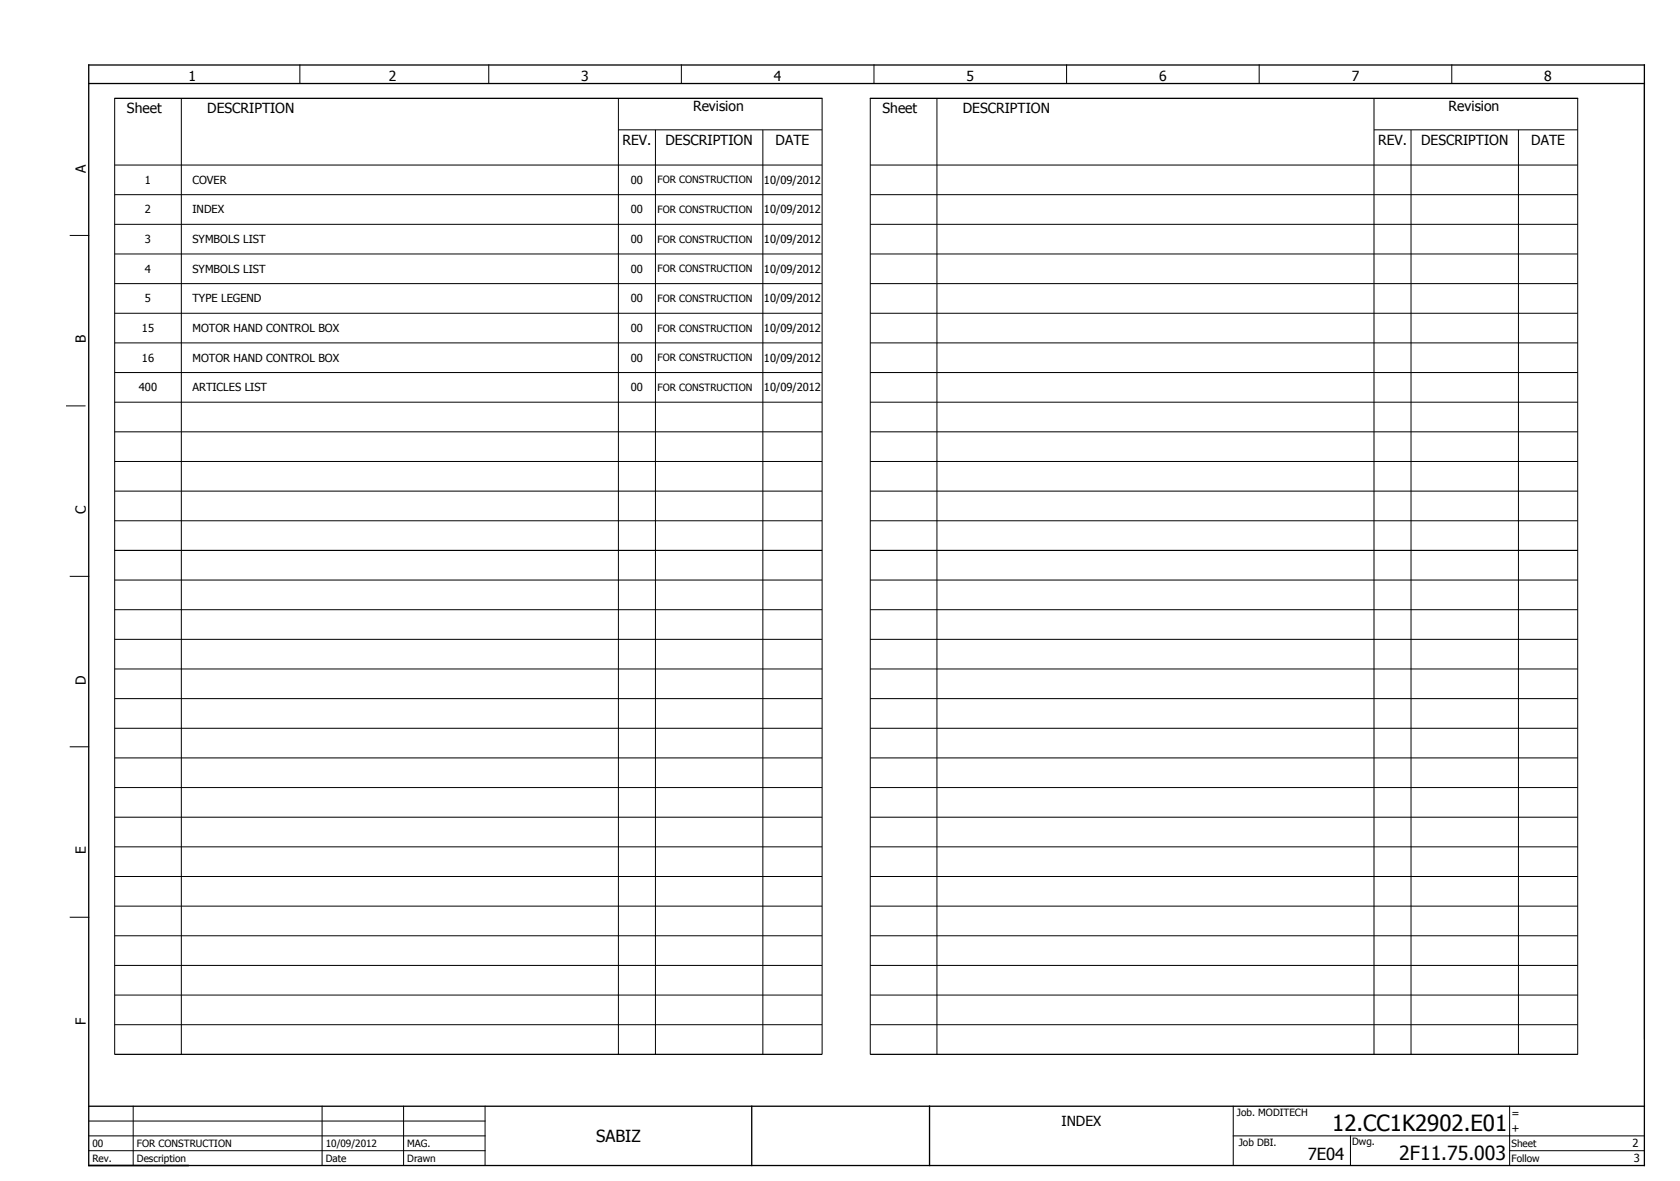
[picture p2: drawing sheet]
<svg xmlns="http://www.w3.org/2000/svg" width="434mm" height="305mm" viewBox="0 0 434 305" stroke-linecap="round" stroke-linejoin="round" font-family="sans-serif">
<defs><g id="words">
<text font-size="5.7" x="344.4" y="292.1">12.CC1K2902.E01</text>
<text font-size="5" x="361.7" y="299.6">2F11.75.003</text>
<g font-size="4.3">
<text x="154.1" y="295">SABIZ</text>
<text x="338" y="299.8">7E04</text>
</g>
<g font-size="3.6">
<text x="48.8" y="20.9">1</text>
<text x="100.5" y="20.9">2</text>
<text x="150.3" y="20.9">3</text>
<text x="200" y="20.9">4</text>
<text x="249.8" y="20.9">5</text>
<text x="299.6" y="20.9">6</text>
<text x="349.4" y="20.9">7</text>
<text x="399.2" y="20.9">8</text>
<text x="32.8" y="29.2">Sheet</text>
<text x="53.6" y="29.2">DESCRIPTION</text>
<text x="179.2" y="28.8">Revision</text>
<text x="228.1" y="29.2">Sheet</text>
<text x="248.9" y="29.2">DESCRIPTION</text>
<text x="374.5" y="28.8">Revision</text>
<text x="160.9" y="37.4">REV.</text>
<text x="172" y="37.4">DESCRIPTION</text>
<text x="200.5" y="37.4">DATE</text>
<text x="356.2" y="37.4">REV.</text>
<text x="367.4" y="37.4">DESCRIPTION</text>
<text x="395.8" y="37.4">DATE</text>
<text x="22.2" y="44.7" transform="rotate(-90 22.2 44.7)">A</text>
<text x="22.2" y="88.7" transform="rotate(-90 22.2 88.7)">B</text>
<text x="22.2" y="132.8" transform="rotate(-90 22.2 132.8)">C</text>
<text x="22.2" y="176.9" transform="rotate(-90 22.2 176.9)">D</text>
<text x="22.2" y="220.8" transform="rotate(-90 22.2 220.8)">E</text>
<text x="22.2" y="264.7" transform="rotate(-90 22.2 264.7)">F</text>
<text x="274.4" y="291">INDEX</text>
</g>
<g font-size="2.9">
<text x="37.5" y="47.5">1</text>
<text x="49.7" y="47.5">COVER</text>
<text x="163.1" y="47.5">00</text>
<text x="197.5" y="47.5">10/09/2012</text>
<text x="37.5" y="55.2">2</text>
<text x="49.7" y="55.2">INDEX</text>
<text x="163.1" y="55.2">00</text>
<text x="197.5" y="55.1">10/09/2012</text>
<text x="37.5" y="62.8">3</text>
<text x="49.7" y="62.8">SYMBOLS LIST</text>
<text x="163.1" y="62.8">00</text>
<text x="197.5" y="62.8">10/09/2012</text>
<text x="37.5" y="70.5">4</text>
<text x="49.7" y="70.5">SYMBOLS LIST</text>
<text x="163.1" y="70.5">00</text>
<text x="197.5" y="70.5">10/09/2012</text>
<text x="37.5" y="78.1">5</text>
<text x="49.7" y="78.1">TYPE LEGEND</text>
<text x="163.1" y="78.1">00</text>
<text x="197.5" y="78.1">10/09/2012</text>
<text x="36.7" y="85.8">15</text>
<text x="49.7" y="85.8">MOTOR HAND CONTROL BOX</text>
<text x="163.1" y="85.8">00</text>
<text x="197.5" y="85.8">10/09/2012</text>
<text x="36.7" y="93.5">16</text>
<text x="49.7" y="93.5">MOTOR HAND CONTROL BOX</text>
<text x="163.1" y="93.5">00</text>
<text x="197.5" y="93.4">10/09/2012</text>
<text x="35.9" y="101.1">400</text>
<text x="49.7" y="101.1">ARTICLES LIST</text>
<text x="163.1" y="101.1">00</text>
<text x="197.5" y="101.1">10/09/2012</text>
<text x="390.7" y="288.7">=</text>
<text x="390.7" y="292.5">+</text>
<text x="422" y="296.4">2</text>
<text x="422.3" y="300.3">3</text>
</g>
<g font-size="2.6">
<text x="170" y="47.4">FOR CONSTRUCTION</text>
<text x="170" y="55.1">FOR CONSTRUCTION</text>
<text x="170" y="62.7">FOR CONSTRUCTION</text>
<text x="170" y="70.4">FOR CONSTRUCTION</text>
<text x="170" y="78">FOR CONSTRUCTION</text>
<text x="170" y="85.7">FOR CONSTRUCTION</text>
<text x="170" y="93.4">FOR CONSTRUCTION</text>
<text x="170" y="101">FOR CONSTRUCTION</text>
<text x="319.7" y="288.5">Job. MODITECH</text>
<text x="23.9" y="296.4">00</text>
<text x="35.4" y="296.4">FOR CONSTRUCTION</text>
<text x="84.2" y="296.4">10/09/2012</text>
<text x="105.3" y="296.4">MAG.</text>
<text x="320.2" y="296.1">Job DBI.</text>
<text x="349.5" y="295.7">Dwg.</text>
<text x="390.7" y="296.4">Sheet</text>
<text x="23.9" y="300.2">Rev.</text>
<text x="35.4" y="300.2">Description</text>
<text x="84.2" y="300.2">Date</text>
<text x="105.3" y="300.2">Drawn</text>
<text x="390.7" y="300.2">Follow</text>
</g>
</g></defs>
<g fill="none" stroke="#000" stroke-width=".26">
<path d="M77.5 16.8v4.8M126.3 16.8v4.8M176.1 16.8v4.8M225.9 16.8v4.8M275.7 16.8v4.8M325.5 16.8v4.8M375.3 16.8v4.8M29.6 25.4v247h182.9v-247M46.9 25.4v247M159.9 25.4v247M159.9 33.5h52.6M169.4 33.5v238.9"/>
<path d="M197.2 33.5v238.9M225 25.4v247h182.8v-247M242.2 25.4v247M355.2 33.5h52.6M355.2 25.4v247M364.7 33.5v238.9M392.5 33.5v238.9M425.1 21.6v247M29.6 58h182.9M29.6 50.3h182.9M29.6 42.6h182.9M225 58h182.8"/>
<path d="M225 50.3h182.8M225 42.6h182.8M18.2 60.8h4.7M29.6 65.6h182.9M29.6 73.3h182.9M225 65.6h182.8M225 73.3h182.8M29.6 80.9h182.9M29.6 88.6h182.9M29.6 96.3h182.9M225 80.9h182.8M225 88.6h182.8"/>
<path d="M225 96.3h182.8M17.2 104.9h4.8M29.6 103.9h182.9M29.6 111.6h182.9M29.6 119.2h182.9M225 103.9h182.8M225 111.6h182.8M225 119.2h182.8M29.6 126.9h182.9M29.6 134.6h182.9M225 126.9h182.8M225 134.6h182.8"/>
<path d="M18.2 148.9h4.7M29.6 142.2h182.9M29.6 157.5h182.9M29.6 149.9h182.9M225 142.2h182.8M225 157.5h182.8M225 149.9h182.8M29.6 172.9h182.9M29.6 165.2h182.9M225 172.9h182.8M225 165.2h182.8M18.2 193h4.7"/>
<path d="M29.6 195.8h182.9M29.6 188.2h182.9M29.6 180.5h182.9M225 195.8h182.8M225 188.2h182.8M225 180.5h182.8M29.6 218.8h182.9M29.6 211.2h182.9M29.6 203.5h182.9M225 218.8h182.8M225 211.2h182.8M225 203.5h182.8"/>
<path d="M18.2 237h4.7M29.6 234.1h182.9M29.6 226.5h182.9M225 234.1h182.8M225 226.5h182.8M29.6 257.1h182.9M29.6 249.5h182.9M29.6 241.8h182.9M225 257.1h182.8M225 249.5h182.8M225 241.8h182.8M29.6 264.8h182.9"/>
<path d="M225 264.8h182.8M22.9 289.7h102.5M22.9 293.5h102.5M22.9 297.3h102.5M34.4 285.8v15.4M83.3 285.8v15.4M104.3 285.8v15.4M125.4 285.8v15.4M240.3 285.8v15.4M318.8 285.8v15.4M318.8 293.5h106.3M349.1 293.5v7.7"/>
<path d="M390.2 285.8v15.4M390.2 297.3h34.9"/>
</g>
<path d="M22.9 16.8h402.2v284.4h-402.2zM22.9 21.6h402.2M29.6 25.4h182.9M225 25.4h182.8M22.9 285.8h402.2M194.3 285.8v15.4M240.3 285.8v15.4" fill="none" stroke="#000" stroke-width=".34"/>
<use href="#words"/>
</svg>
